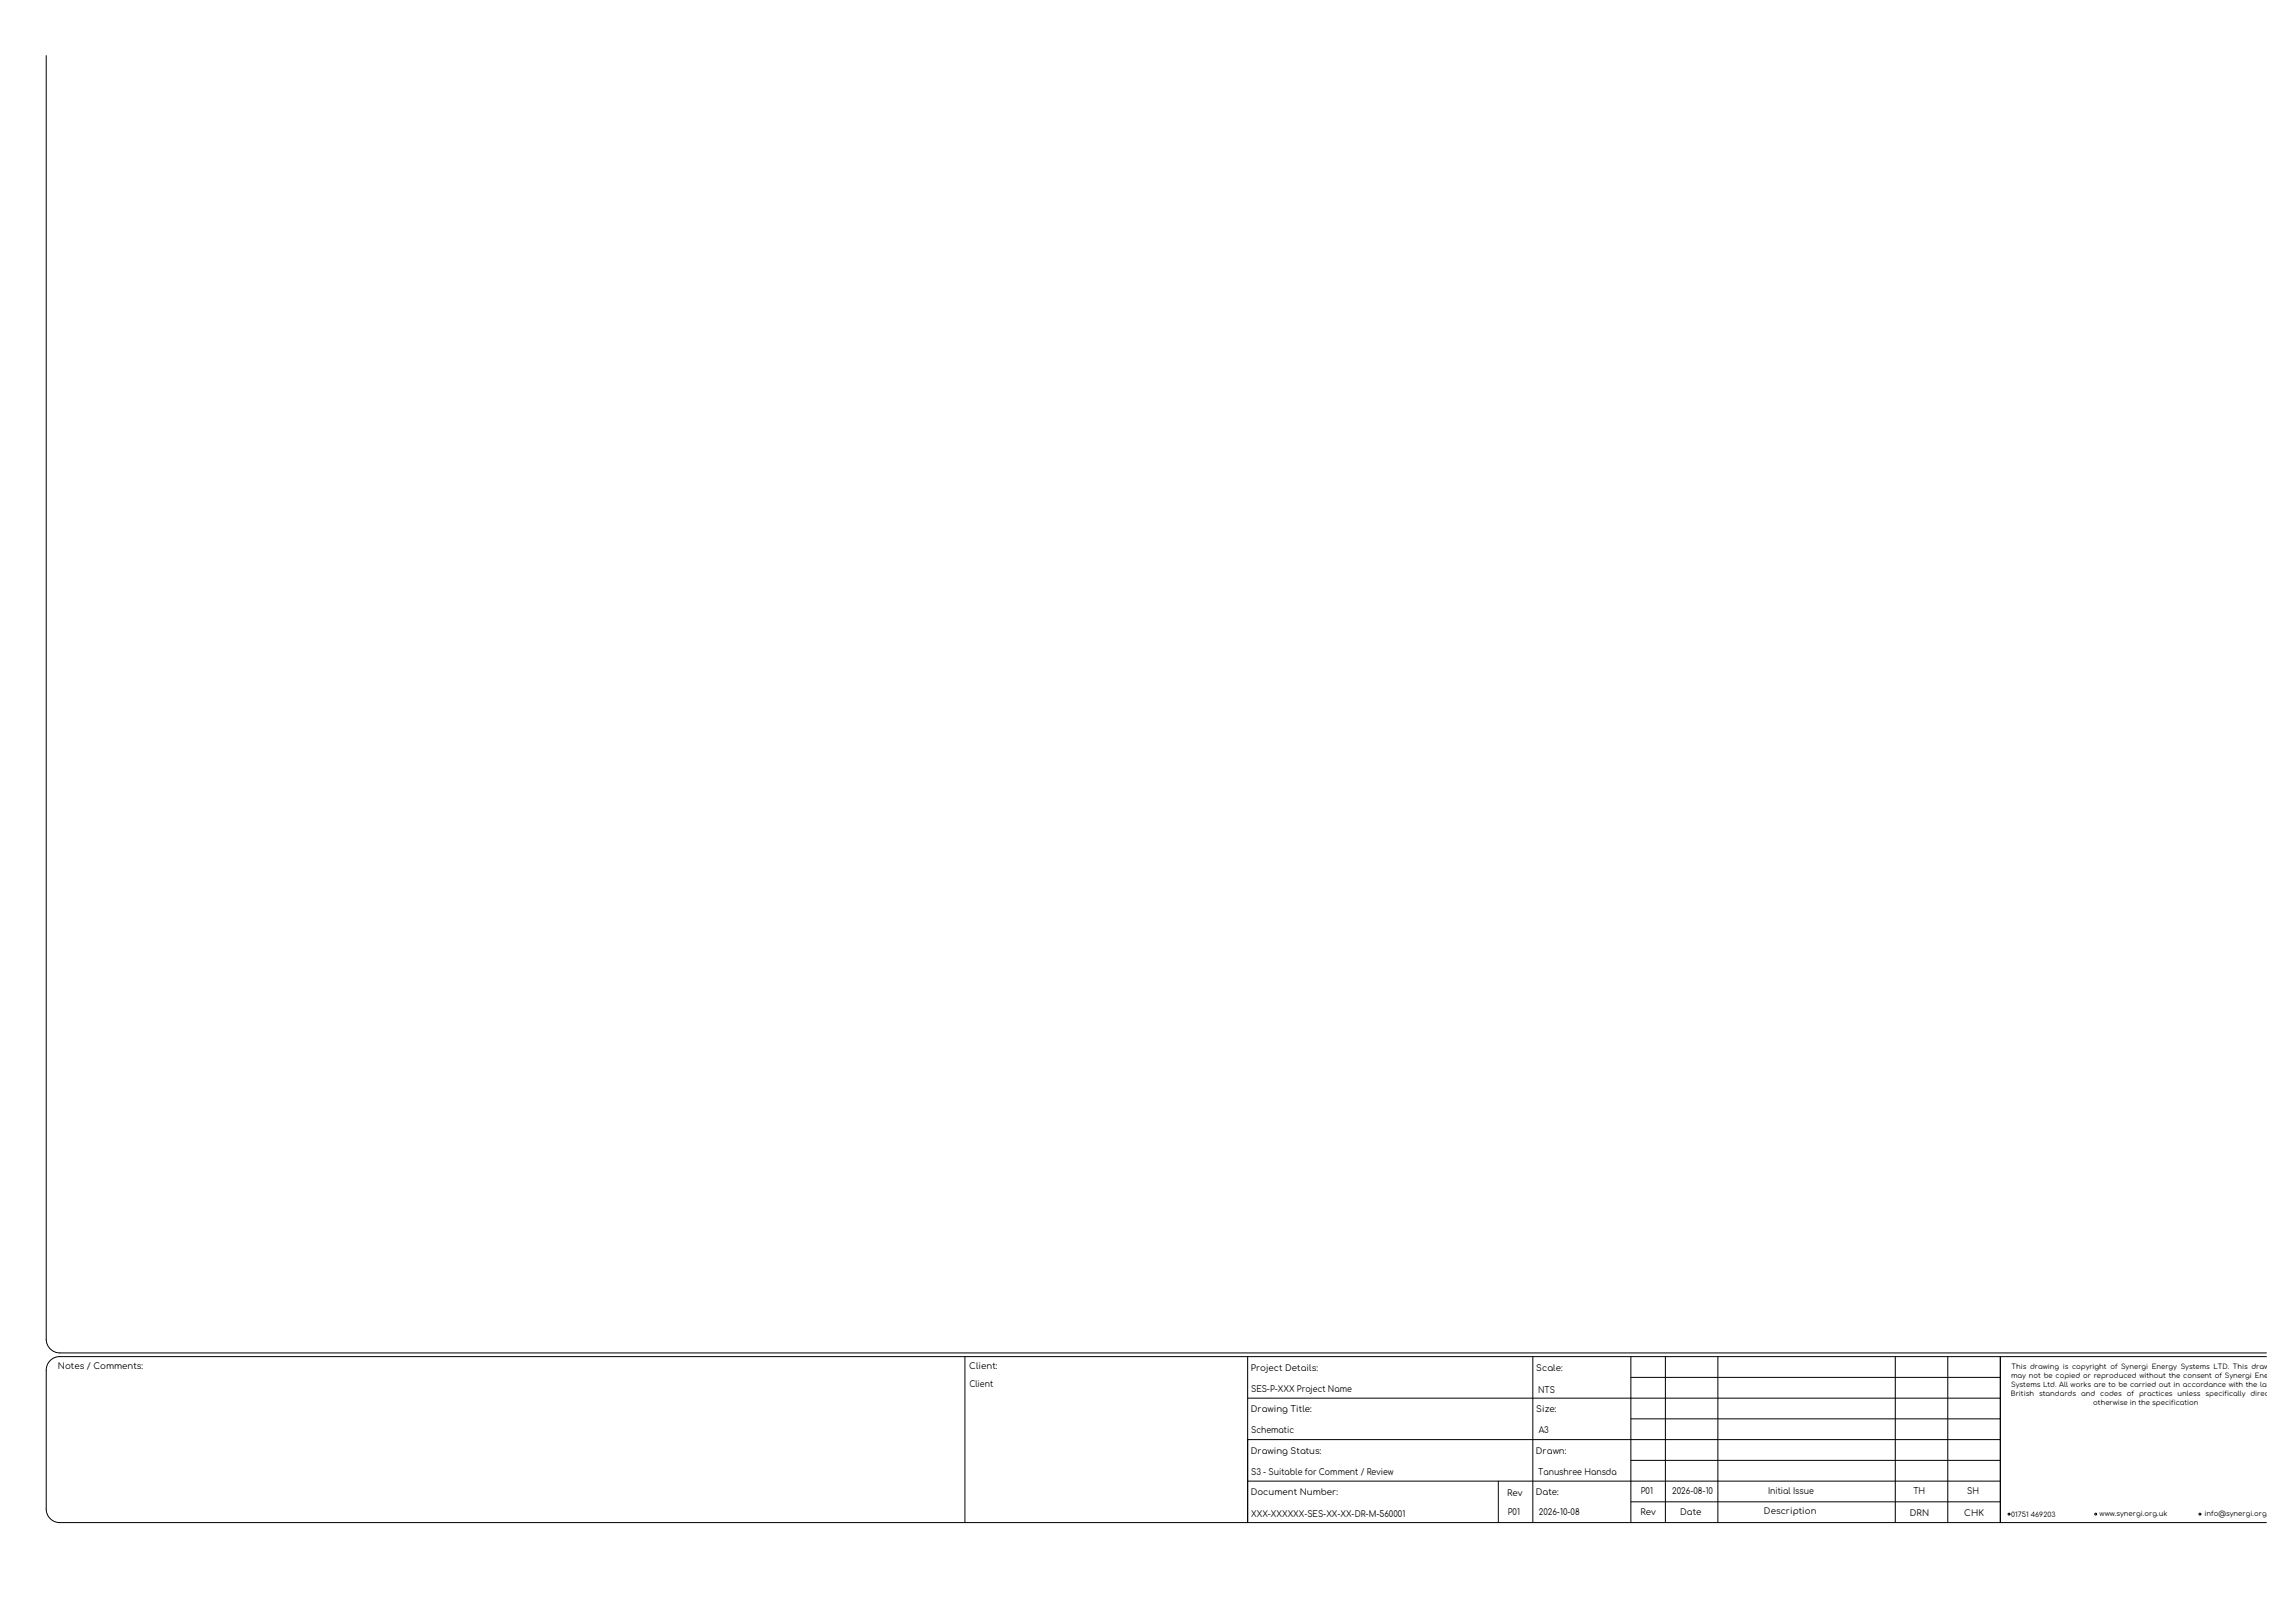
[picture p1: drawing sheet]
<svg xmlns="http://www.w3.org/2000/svg" width="420mm" height="297mm" viewBox="0 0 420 297" stroke-linecap="round" stroke-linejoin="round" font-family="sans-serif">
<defs><g id="words">
<g font-size="1.6">
<text x="10.6" y="250.5">Notes / Comments:</text>
<text x="177.5" y="250.5">Client:</text>
<text x="229" y="250.9">Project Details:</text>
<text x="281.3" y="250.9">Scale:</text>
<text x="177.5" y="253.8">Client</text>
<text x="229.1" y="254.8">SES-P-XXX Project Name</text>
<text x="281.6" y="255">NTS</text>
<text x="229" y="258.5">Drawing Title:</text>
<text x="229.1" y="262.2">Schematic</text>
<text x="281.3" y="258.5">Size:</text>
<text x="281.7" y="262.2">A3</text>
<text x="229" y="266.1">Drawing Status:</text>
<text x="229.1" y="269.9">S3 - Suitable for Comment / Review</text>
<text x="281.2" y="266.1">Drawn:</text>
<text x="281.6" y="270">Tanushree Hansda</text>
<text x="229" y="273.7">Document Number:</text>
<text x="275.9" y="273.7">Rev</text>
<text x="281.2" y="273.7">Date:</text>
<text x="300.4" y="273.5">P01</text>
<text x="306.1" y="273.5">2026-08-10</text>
<text x="323.7" y="273.5">Initial Issue</text>
<text x="350.3" y="273.5">TH</text>
<text x="360.2" y="273.5">SH</text>
<text x="229.1" y="277.6">XXX-XXXXXX-SES-XX-XX-DR-M-560001</text>
<text x="276" y="277.3">P01</text>
<text x="281.7" y="277.3">2026-10-08</text>
<text x="300.3" y="277.3">Rev</text>
<text x="307.6" y="277.3">Date</text>
<text x="322.9" y="277.1">Description</text>
<text x="349.6" y="277.4">DRN</text>
<text x="359.6" y="277.4">CHK</text>
</g>
<g font-size="1.3">
<text x="368.3" y="250.6">This drawing is copyright of Synergi Energy Systems LTD. This drawing</text>
<text x="368.2" y="255.5">British</text>
<text x="368.2" y="252.2">may not be copied or reproduced without the consent of Synergi Energy</text>
<text x="368.2" y="253.9">Systems Ltd. All works are to be carried out in accordance with the latest</text>
<text x="373.3" y="255.5">standards</text>
<text x="381" y="255.5">and</text>
<text x="383.2" y="257.2">otherwise in the specification</text>
<text x="384.5" y="255.5">codes</text>
<text x="389.4" y="255.5">of</text>
<text x="391.6" y="255.5">practices</text>
<text x="398.7" y="255.5">unless</text>
<text x="403.8" y="255.5">specifically</text>
<text x="412" y="255.5">directed</text>
<text x="368.2" y="277.6">01751 469203</text>
<text x="384.4" y="277.5">www.synergi.org.uk</text>
<text x="403.6" y="277.5">info@synergi.org.uk</text>
</g>
</g></defs>
<!-- layer: 0 -->
<g fill="none" stroke="#000" stroke-width=".18">
<path d="M176.7 248.3v30.4M228.4 248.3v30.4v-15.2h137.8M228.4 255.9h137.8M280.6 248.3v30.4M298.6 248.3v30.4M298.6 259.7h67.6M298.6 252.1h67.6M304.9 248.3v30.4M314.5 248.3v30.4M347 248.3v30.4M356.6 248.3v30.4M366.2 248.3v30.4"/>
<path d="M414.9 248.3h-404a2.47 2.47 0 0 0-2.4 2.4v25.5M8.5 276.2a2.47 2.47 0 0 0 2.4 2.5h404M228.4 271.1h137.8M274.3 271.1v7.6M298.6 274.9h67.6M298.6 267.3h67.6"/>
<circle cx="367.8" cy="277.1" r=".17"/>
<circle cx="383.7" cy="277.1" r=".17"/>
<circle cx="402.8" cy="277.1" r=".17"/>
</g>
<!-- layer: LINES -->
<path d="M8.5 10.2v234.9a2.5 2.5 0 0 0 2.5 2.5M11 247.6h403.9" fill="none" stroke="#000" stroke-width=".18"/>
<use href="#words"/>
</svg>
